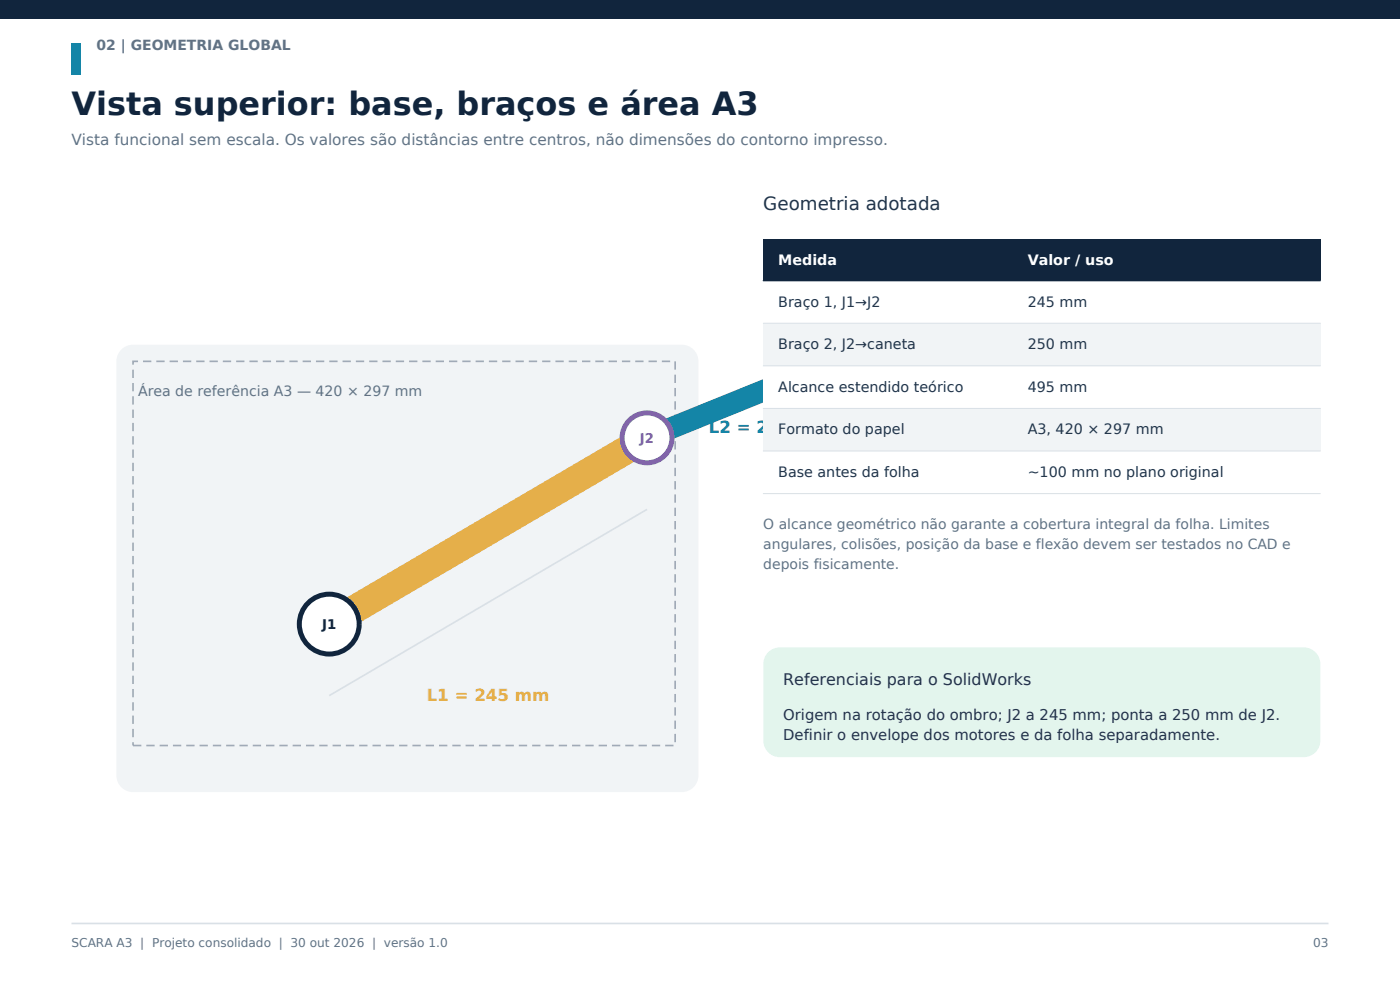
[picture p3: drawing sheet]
<svg xmlns="http://www.w3.org/2000/svg" width="297mm" height="210mm" viewBox="0 0 297 210" stroke-linecap="round" stroke-linejoin="round" font-family="sans-serif">
<defs><g id="words">
<text font-size="6.8" fill="#11253d" x="15.2" y="24.3">Vista superior: base, braços e área A3</text>
<text font-size="3.9" fill="#223449" x="161.9" y="44.4">Geometria adotada</text>
<text font-size="3.5" fill="#1485a7" x="150.4" y="91.8">L2 = 250 mm</text>
<text font-size="3.5" fill="#e5af4a" x="90.5" y="148.6">L1 = 245 mm</text>
<text font-size="3.4" fill="#223449" x="166.2" y="145.3">Referenciais para o SolidWorks</text>
<text font-size="3.2" fill="#607387" x="15.2" y="30.8">Vista funcional sem escala. Os valores são distâncias entre centros, não dimensões do contorno impresso.</text>
<g font-size="3.1" fill="#223449">
<text x="166.2" y="152.8">Origem na rotação do ombro; J2 a 245 mm; ponta a 250 mm de J2.</text>
<text x="166.2" y="157">Definir o envelope dos motores e da folha separadamente.</text>
</g>
<g font-size="3" fill="#607387">
<text x="20.5" y="10.6">02 | GEOMETRIA GLOBAL</text>
<text x="29.3" y="84.1">Área de referência A3 — 420 × 297 mm</text>
<text x="161.9" y="112.3">O alcance geométrico não garante a cobertura integral da folha. Limites</text>
<text x="161.9" y="116.5">angulares, colisões, posição da base e flexão devem ser testados no CAD e</text>
<text x="161.9" y="120.7">depois fisicamente.</text>
</g>
<g font-size="3" fill="#fff">
<text x="165.1" y="56.3">Medida</text>
<text x="218" y="56.3">Valor / uso</text>
</g>
<g font-size="3" fill="#223449">
<text x="165.1" y="65">Braço 1, J1→J2</text>
<text x="218" y="65">245 mm</text>
<text x="165.1" y="74.1">Braço 2, J2→caneta</text>
<text x="218" y="74.1">250 mm</text>
<text x="165.1" y="83.1">Alcance estendido teórico</text>
<text x="218" y="83.1">495 mm</text>
<text x="165.1" y="92.1">Formato do papel</text>
<text x="218" y="92.1">A3, 420 × 297 mm</text>
<text x="165.1" y="101.2">Base antes da folha</text>
<text x="218" y="101.2">~100 mm no plano original</text>
</g>
<text font-size="2.8" fill="#18866a" x="188.5" y="72.8">P</text>
<text font-size="2.8" fill="#8357b3" x="135.8" y="93.9">J2</text>
<text font-size="2.8" fill="#11253d" x="68.3" y="133.4">J1</text>
<g font-size="2.6" fill="#607387">
<text x="15.2" y="200.8">SCARA A3 | Projeto consolidado | 30 out 2026 | versão 1.0</text>
<text x="278.6" y="200.8">03</text>
</g>
</g></defs>
<path d="M0 0h297v3.9h-297z" fill-rule="evenodd" fill="#11253d"/>
<path d="M15.2 9.2h2.1v6.7h-2.1z" fill-rule="evenodd" fill="#1485a7"/>
<path d="M15.2 195.9h266.6" fill="none" stroke="#d9e0e6" stroke-width=".35"/>
<path d="M25.7 74.2a3.5 3.5 0 0 1 2.5-1.1h116.4a3.5 3.5 0 0 1 3.6 3.5v87.9a3.5 3.5 0 0 1-3.6 3.5h-116.4a3.5 3.5 0 0 1-3.5-3.5v-87.9a3.5 3.5 0 0 1 1-2.4z" fill-rule="evenodd" fill="#f1f4f6"/>
<path d="M28.2 76.6h115v81.5h-115z" fill="none" stroke="#a0aab7" stroke-width=".35" stroke-dasharray="1.8 1.1" stroke-linecap="butt"/>
<path d="M137.3 92.9l-67.5 39.5" fill="none" stroke="#e5af4a" stroke-width="6" stroke-linecap="butt"/>
<path d="M189.5 71.7l-52.2 21.2" fill="none" stroke="#1485a7" stroke-width="4.6" stroke-linecap="butt"/>
<circle cx="69.8" cy="132.4" r="6.4" fill="#fff" stroke="#11253d" stroke-width="1.1" stroke-linecap="butt"/>
<circle cx="137.3" cy="92.9" r="5.3" fill="#fff" stroke="#8357b3" stroke-width="1.1" stroke-linecap="butt"/>
<circle cx="189.5" cy="71.7" r="2.82" fill="#fff" stroke="#18866a" stroke-width="1.1" stroke-linecap="butt"/>
<path d="M137.3 108l-67.5 39.6" fill="none" stroke="#d9e0e6" stroke-width=".35"/>
<path d="M161.9 50.8h118.2v8.7h-118.2z" fill-rule="evenodd" fill="#11253d"/>
<path d="M161.9 59.5h118.2v9.1h-118.2z" fill-rule="evenodd" fill="#fff"/>
<path d="M161.9 68.6h118.2v9h-118.2z" fill-rule="evenodd" fill="#f1f4f6"/>
<path d="M161.9 77.6h118.2v9h-118.2z" fill-rule="evenodd" fill="#fff"/>
<path d="M161.9 86.6h118.2v9.1h-118.2z" fill-rule="evenodd" fill="#f1f4f6"/>
<path d="M161.9 95.7h118.2v9h-118.2z" fill-rule="evenodd" fill="#fff"/>
<path d="M161.9 59.5h118.2" fill="none" stroke="#11253d" stroke-width=".28"/>
<path d="M161.9 68.6h118.2M161.9 77.6h118.2M161.9 86.6h118.2M161.9 95.7h118.2M161.9 104.7h118.2" fill="none" stroke="#d9e0e6" stroke-width=".21"/>
<path d="M163 138.4a3.5 3.5 0 0 1 2.5-1.1h111.1a3.5 3.5 0 0 1 3.5 3.6v16.2a3.5 3.5 0 0 1-3.5 3.5h-111.1a3.5 3.5 0 0 1-3.6-3.5v-16.2a3.5 3.5 0 0 1 1.1-2.5z" fill-rule="evenodd" fill="#e3f5ed"/>
<use href="#words"/>
</svg>
